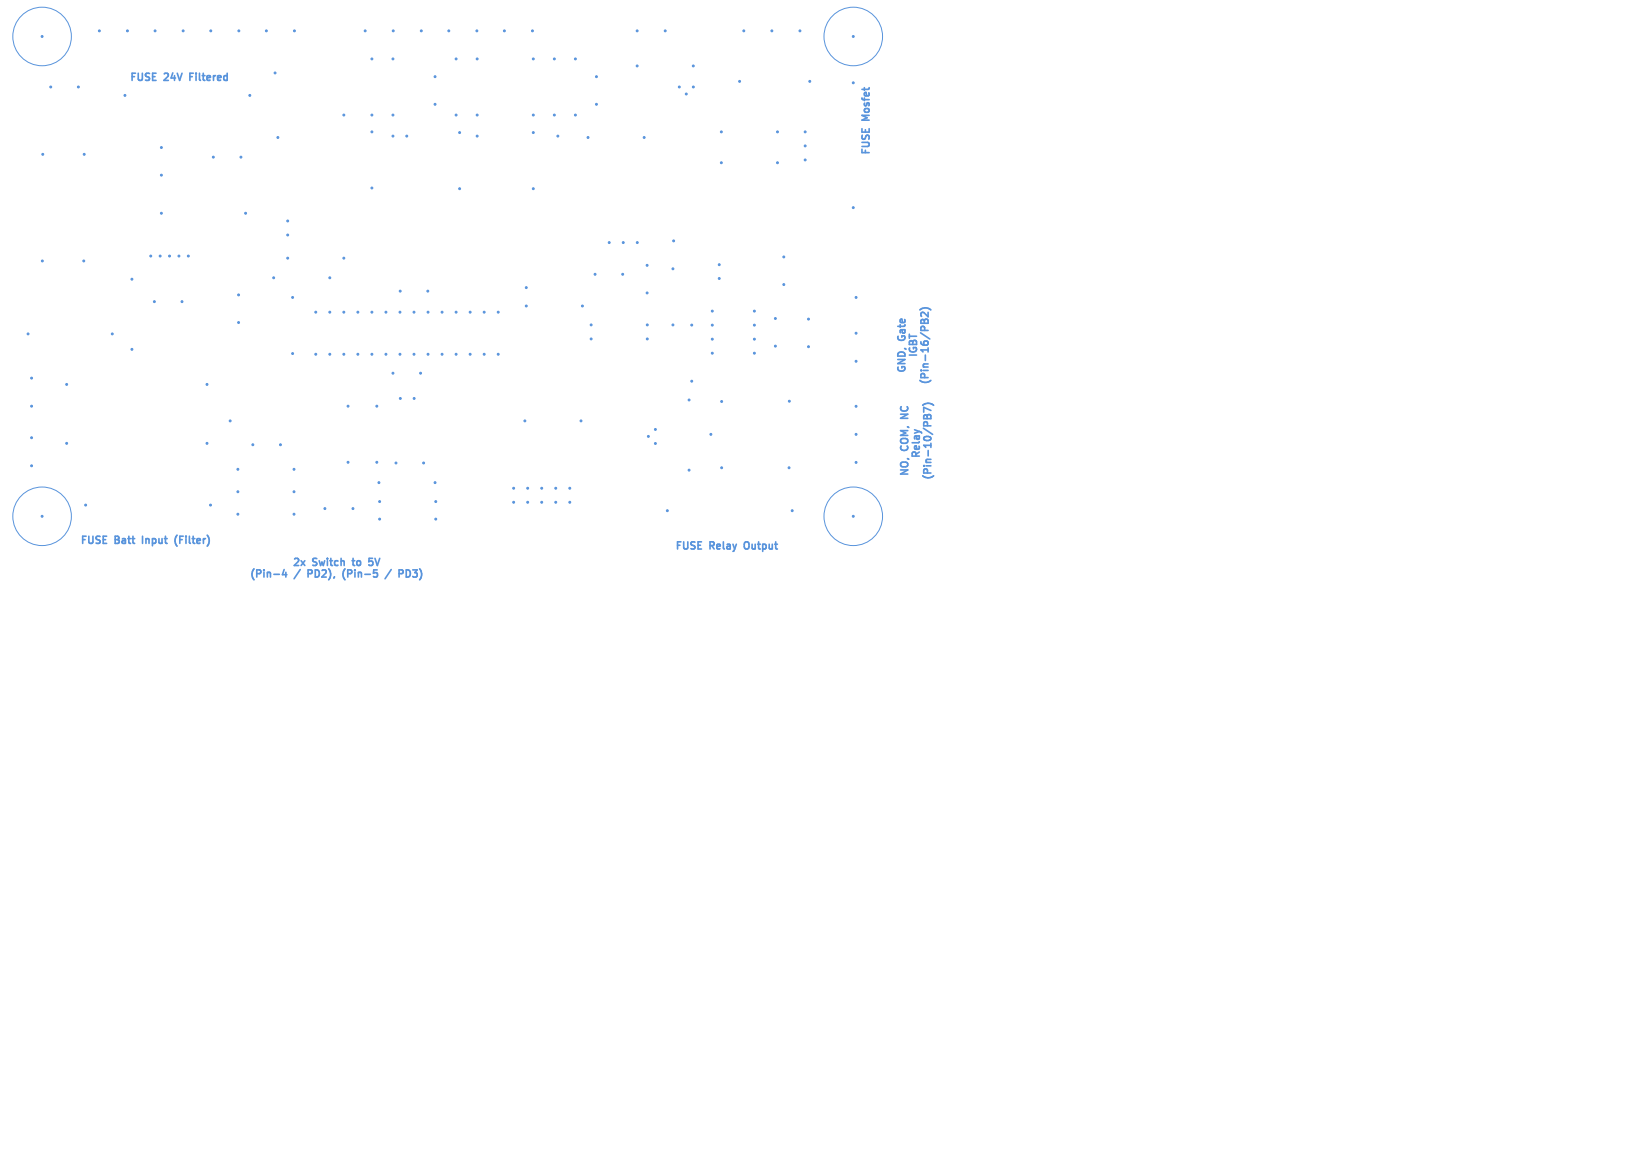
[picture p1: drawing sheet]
<svg xmlns="http://www.w3.org/2000/svg" width="297mm" height="210mm" viewBox="0 0 297 210" stroke-linecap="round" stroke-linejoin="round" font-family="sans-serif">
<defs><g id="words">
<g font-size="1.8" fill="#5994dc">
<text x="23.3" y="14.7">FUSE</text>
<text x="29.8" y="14.7">24V</text>
<text x="35" y="14.7">Filtered</text>
<text x="157.5" y="21.7" transform="rotate(-90 157.5 21.7)">Mosfet</text>
<text x="157.5" y="28.3" transform="rotate(-90 157.5 28.3)">FUSE</text>
<text x="164" y="61.5" transform="rotate(-90 164 61.5)">Gate</text>
<text x="166.1" y="64.9" transform="rotate(-90 166.1 64.9)">IGBT</text>
<text x="164" y="67.8" transform="rotate(-90 164 67.8)">GND,</text>
<text x="168.1" y="69.9" transform="rotate(-90 168.1 69.9)">(Pin-16/PB2)</text>
<text x="164.5" y="75.1" transform="rotate(-90 164.5 75.1)">NC</text>
<text x="164.5" y="81.5" transform="rotate(-90 164.5 81.5)">COM,</text>
<text x="166.6" y="83.2" transform="rotate(-90 166.6 83.2)">Relay</text>
<text x="164.5" y="86.5" transform="rotate(-90 164.5 86.5)">NO,</text>
<text x="168.7" y="87.1" transform="rotate(-90 168.7 87.1)">(Pin-10/PB7)</text>
<text x="14.3" y="98.6">FUSE</text>
<text x="20.9" y="98.6">Batt</text>
<text x="26.4" y="98.6">Input</text>
<text x="33" y="98.6">(Filter)</text>
<text x="122" y="99.6">FUSE</text>
<text x="128.5" y="99.6">Relay</text>
<text x="135.4" y="99.6">Output</text>
<text x="45" y="104.6">(Pin-4</text>
<text x="52.7" y="102.6">2x</text>
<text x="53.4" y="104.6">/</text>
<text x="56.4" y="104.6">PD2),</text>
<text x="56.7" y="102.6">Switch</text>
<text x="63.4" y="104.6">(Pin-5</text>
<text x="64.6" y="102.6">to</text>
<text x="68.1" y="102.6">5V</text>
<text x="71.8" y="104.6">/</text>
<text x="74.8" y="104.6">PD3)</text>
</g>
</g></defs>
<g fill="none" stroke="#5994dc" stroke-width=".3">
<path d="M34.4 13.9h.4M35 13.3h-.6v1.3M166.5 56.1a1.49 1.49 0 0 1 2 0M166.7 58l.3-.2 .3 .3 .1-.3h.3l.3 .2v.5h-1.3zM167.3 58.1v.4M168 56.5v.8l-1-.8-.3 .3 .1 .5M164.3 75l-1.3 .7h1.3M167 73.4a1.49 1.49 0 0 1 2 0M167.2 75.2l.4-.1 .2 .3 .1-.3h.3l.3 .2v.5h-1.3zM167.8 75.4v.4M168.5 74.3l-1.3-.5v.8M25.8 97.1v1.3"/>
<path d="M32 96.9a1.49 1.49 0 0 0 0 2M134.9 98.2a.92 .92 0 0 0 0 1.1M51.4 103.1l-.3 .9h.8M51.7 103.6v.9M55.8 103.9h.5M56.3 103.2h-.5v1.3M62.4 103a1.51 1.51 0 0 0 0 2M63.7 101.5h.5M63.9 101.1l.1 1.2M66.8 101.1h.6M66.8 101.6h.4l.3 .2-.1 .5h-.6M70.8 103.1l-1.1 1.7"/>
<path d="M73.5 103.2a.66 .66 0 0 1 .8 .6 .66 .66 0 0 1-.8 .7z"/>
</g>
<g fill="none" stroke="#5994dc" stroke-width=".18">
<circle cx="7.6" cy="6.6" r="5.3"/>
<circle cx="154.4" cy="6.6" r="5.3"/>
<circle cx="7.6" cy="93.5" r="5.3"/>
<circle cx="154.4" cy="93.5" r="5.3"/>
</g>
<g fill="#5994dc" stroke="#5994dc" stroke-width=".18">
<circle cx="7.6" cy="93.5" r=".17"/>
<circle cx="5.1" cy="60.5" r=".17"/>
<circle cx="20.3" cy="60.5" r=".17"/>
<circle cx="49.8" cy="13.2" r=".17"/>
<circle cx="77.4" cy="52.7" r=".17"/>
<circle cx="72.4" cy="52.7" r=".17"/>
<circle cx="50.3" cy="24.9" r=".17"/>
<circle cx="43.2" cy="53.4" r=".17"/>
<circle cx="43.2" cy="58.4" r=".17"/>
<circle cx="124.7" cy="72.4" r=".17"/>
<circle cx="124.7" cy="85.1" r=".17"/>
<circle cx="154.4" cy="6.6" r=".17"/>
<circle cx="38.6" cy="28.4" r=".17"/>
<circle cx="43.6" cy="28.4" r=".17"/>
<circle cx="52.1" cy="42.5" r=".17"/>
<circle cx="52.1" cy="40" r=".17"/>
<circle cx="144.8" cy="5.6" r=".17"/>
<circle cx="139.7" cy="5.6" r=".17"/>
<circle cx="134.6" cy="5.6" r=".17"/>
<circle cx="96.5" cy="24" r=".17"/>
<circle cx="96.5" cy="34.2" r=".17"/>
<circle cx="68.7" cy="94" r=".17"/>
<circle cx="78.9" cy="94" r=".17"/>
<circle cx="53.2" cy="89" r=".17"/>
<circle cx="43.1" cy="89" r=".17"/>
<circle cx="130.6" cy="23.9" r=".17"/>
<circle cx="140.7" cy="23.9" r=".17"/>
<circle cx="86.4" cy="10.7" r=".17"/>
<circle cx="86.4" cy="20.8" r=".17"/>
<circle cx="67.3" cy="20.8" r=".17"/>
<circle cx="67.3" cy="10.7" r=".17"/>
<circle cx="130.2" cy="50.4" r=".17"/>
<circle cx="130.2" cy="47.9" r=".17"/>
<circle cx="67.3" cy="34" r=".17"/>
<circle cx="67.3" cy="23.9" r=".17"/>
<circle cx="140.3" cy="57.7" r=".17"/>
<circle cx="140.3" cy="62.7" r=".17"/>
<circle cx="121.8" cy="48.7" r=".17"/>
<circle cx="121.8" cy="58.8" r=".17"/>
<circle cx="82.5" cy="20.8" r=".17"/>
<circle cx="82.5" cy="10.7" r=".17"/>
<circle cx="107.7" cy="49.7" r=".17"/>
<circle cx="112.7" cy="49.7" r=".17"/>
<circle cx="107" cy="58.8" r=".17"/>
<circle cx="107" cy="61.4" r=".17"/>
<circle cx="117.1" cy="61.4" r=".17"/>
<circle cx="117.1" cy="58.8" r=".17"/>
<circle cx="22.6" cy="17.3" r=".17"/>
<circle cx="45.2" cy="17.3" r=".17"/>
<circle cx="101" cy="24.6" r=".17"/>
<circle cx="76.7" cy="83.8" r=".17"/>
<circle cx="71.7" cy="83.8" r=".17"/>
<circle cx="15.2" cy="47.2" r=".17"/>
<circle cx="7.7" cy="47.2" r=".17"/>
<circle cx="53" cy="53.8" r=".17"/>
<circle cx="53" cy="64" r=".17"/>
<circle cx="29.2" cy="31.7" r=".17"/>
<circle cx="29.2" cy="26.7" r=".17"/>
<circle cx="154.9" cy="73.6" r=".17"/>
<circle cx="154.9" cy="78.6" r=".17"/>
<circle cx="154.9" cy="83.7" r=".17"/>
<circle cx="15.2" cy="27.9" r=".17"/>
<circle cx="7.7" cy="27.9" r=".17"/>
<circle cx="45.8" cy="80.5" r=".17"/>
<circle cx="50.8" cy="80.5" r=".17"/>
<circle cx="52.1" cy="46.7" r=".17"/>
<circle cx="62.2" cy="46.7" r=".17"/>
<circle cx="5.7" cy="68.5" r=".17"/>
<circle cx="5.7" cy="73.5" r=".17"/>
<circle cx="140.7" cy="29.5" r=".17"/>
<circle cx="130.6" cy="29.5" r=".17"/>
<circle cx="118.6" cy="80.3" r=".17"/>
<circle cx="117.3" cy="79" r=".17"/>
<circle cx="118.6" cy="77.7" r=".17"/>
<circle cx="141.9" cy="51.5" r=".17"/>
<circle cx="141.9" cy="46.5" r=".17"/>
<circle cx="78.7" cy="18.9" r=".17"/>
<circle cx="78.7" cy="13.9" r=".17"/>
<circle cx="154.4" cy="37.6" r=".17"/>
<circle cx="154.4" cy="15" r=".17"/>
<circle cx="110.3" cy="43.9" r=".17"/>
<circle cx="112.8" cy="43.9" r=".17"/>
<circle cx="115.3" cy="43.9" r=".17"/>
<circle cx="107.9" cy="18.9" r=".17"/>
<circle cx="107.9" cy="13.9" r=".17"/>
<circle cx="120.4" cy="5.6" r=".17"/>
<circle cx="115.3" cy="5.6" r=".17"/>
<circle cx="154.4" cy="93.5" r=".17"/>
<circle cx="145.7" cy="29" r=".18"/>
<circle cx="145.7" cy="26.4" r=".18"/>
<circle cx="145.7" cy="23.9" r=".18"/>
<circle cx="23.9" cy="50.5" r=".17"/>
<circle cx="23.9" cy="63.2" r=".17"/>
<circle cx="15.5" cy="91.4" r=".17"/>
<circle cx="38.1" cy="91.4" r=".17"/>
<circle cx="154.9" cy="65.4" r=".17"/>
<circle cx="154.9" cy="60.3" r=".17"/>
<circle cx="125.2" cy="58.9" r=".17"/>
<circle cx="125.2" cy="69" r=".17"/>
<circle cx="14.2" cy="15.7" r=".17"/>
<circle cx="9.2" cy="15.7" r=".17"/>
<circle cx="27.3" cy="46.4" r=".17"/>
<circle cx="29" cy="46.4" r=".17"/>
<circle cx="30.7" cy="46.4" r=".17"/>
<circle cx="32.4" cy="46.4" r=".17"/>
<circle cx="34.1" cy="46.4" r=".17"/>
<circle cx="106.4" cy="24.9" r=".17"/>
<circle cx="116.6" cy="24.9" r=".17"/>
<circle cx="115.3" cy="11.9" r=".17"/>
<circle cx="125.5" cy="11.9" r=".17"/>
<circle cx="78.7" cy="87.4" r=".17"/>
<circle cx="68.6" cy="87.4" r=".17"/>
<circle cx="133.9" cy="14.7" r=".17"/>
<circle cx="146.6" cy="14.7" r=".17"/>
<circle cx="104.1" cy="20.8" r=".17"/>
<circle cx="104.1" cy="10.7" r=".17"/>
<circle cx="5.7" cy="79.2" r=".17"/>
<circle cx="5.7" cy="84.3" r=".17"/>
<circle cx="96.5" cy="10.7" r=".17"/>
<circle cx="96.5" cy="20.8" r=".17"/>
<circle cx="128.7" cy="78.6" r=".18"/>
<circle cx="130.6" cy="84.7" r=".18"/>
<circle cx="142.8" cy="84.7" r=".18"/>
<circle cx="142.9" cy="72.6" r=".17"/>
<circle cx="130.6" cy="72.7" r=".18"/>
<circle cx="146.3" cy="57.8" r=".17"/>
<circle cx="146.3" cy="62.8" r=".17"/>
<circle cx="121.9" cy="43.6" r=".17"/>
<circle cx="86.3" cy="5.6" r=".17"/>
<circle cx="81.2" cy="5.6" r=".17"/>
<circle cx="95.2" cy="55.4" r=".17"/>
<circle cx="105.4" cy="55.4" r=".17"/>
<circle cx="103.1" cy="88.4" r=".17"/>
<circle cx="103.1" cy="90.9" r=".17"/>
<circle cx="100.6" cy="88.4" r=".17"/>
<circle cx="100.6" cy="90.9" r=".17"/>
<circle cx="98" cy="88.4" r=".17"/>
<circle cx="98" cy="90.9" r=".17"/>
<circle cx="95.5" cy="88.4" r=".17"/>
<circle cx="95.5" cy="90.9" r=".17"/>
<circle cx="93" cy="88.4" r=".17"/>
<circle cx="93" cy="90.9" r=".17"/>
<circle cx="117.1" cy="48" r=".17"/>
<circle cx="117.1" cy="53" r=".17"/>
<circle cx="68.2" cy="83.7" r=".17"/>
<circle cx="68.2" cy="73.5" r=".17"/>
<circle cx="57.1" cy="64.1" r=".17"/>
<circle cx="59.7" cy="64.1" r=".17"/>
<circle cx="62.2" cy="64.1" r=".17"/>
<circle cx="64.8" cy="64.1" r=".17"/>
<circle cx="67.3" cy="64.1" r=".17"/>
<circle cx="69.8" cy="64.1" r=".17"/>
<circle cx="72.4" cy="64.1" r=".17"/>
<circle cx="74.9" cy="64.1" r=".17"/>
<circle cx="77.5" cy="64.1" r=".17"/>
<circle cx="80" cy="64.1" r=".17"/>
<circle cx="82.5" cy="64.1" r=".17"/>
<circle cx="85.1" cy="64.1" r=".17"/>
<circle cx="87.6" cy="64.1" r=".17"/>
<circle cx="90.2" cy="64.1" r=".17"/>
<circle cx="90.2" cy="56.5" r=".17"/>
<circle cx="87.6" cy="56.5" r=".17"/>
<circle cx="85.1" cy="56.5" r=".17"/>
<circle cx="82.5" cy="56.5" r=".17"/>
<circle cx="80" cy="56.5" r=".17"/>
<circle cx="77.5" cy="56.5" r=".17"/>
<circle cx="74.9" cy="56.5" r=".17"/>
<circle cx="72.4" cy="56.5" r=".17"/>
<circle cx="69.8" cy="56.5" r=".17"/>
<circle cx="67.3" cy="56.5" r=".17"/>
<circle cx="64.8" cy="56.5" r=".17"/>
<circle cx="62.2" cy="56.5" r=".17"/>
<circle cx="59.7" cy="56.5" r=".17"/>
<circle cx="57.1" cy="56.5" r=".17"/>
<circle cx="72.5" cy="72.1" r=".18"/>
<circle cx="75" cy="72.1" r=".17"/>
<circle cx="71.1" cy="24.6" r=".17"/>
<circle cx="73.6" cy="24.6" r=".17"/>
<circle cx="41.7" cy="76.2" r=".17"/>
<circle cx="100.3" cy="20.8" r=".17"/>
<circle cx="100.3" cy="10.7" r=".17"/>
<circle cx="128.9" cy="56.3" r=".18"/>
<circle cx="128.9" cy="58.9" r=".18"/>
<circle cx="128.9" cy="61.4" r=".18"/>
<circle cx="128.9" cy="63.9" r=".18"/>
<circle cx="136.5" cy="63.9" r=".18"/>
<circle cx="136.5" cy="61.4" r=".18"/>
<circle cx="136.5" cy="58.9" r=".18"/>
<circle cx="136.5" cy="56.3" r=".18"/>
<circle cx="63" cy="83.7" r=".17"/>
<circle cx="63" cy="73.5" r=".17"/>
<circle cx="29.2" cy="38.6" r=".17"/>
<circle cx="44.4" cy="38.6" r=".17"/>
<circle cx="96.4" cy="5.6" r=".17"/>
<circle cx="91.3" cy="5.6" r=".17"/>
<circle cx="76.3" cy="5.6" r=".17"/>
<circle cx="71.2" cy="5.6" r=".17"/>
<circle cx="66.1" cy="5.6" r=".17"/>
<circle cx="27.9" cy="54.6" r=".17"/>
<circle cx="32.9" cy="54.6" r=".17"/>
<circle cx="62.2" cy="20.8" r=".17"/>
<circle cx="83.2" cy="34.2" r=".17"/>
<circle cx="83.2" cy="24" r=".17"/>
<circle cx="43.2" cy="5.6" r=".17"/>
<circle cx="38.2" cy="5.6" r=".17"/>
<circle cx="154.9" cy="53.8" r=".17"/>
<circle cx="23.1" cy="5.6" r=".17"/>
<circle cx="18" cy="5.6" r=".17"/>
<circle cx="7.6" cy="6.6" r=".17"/>
<circle cx="33.1" cy="5.6" r=".17"/>
<circle cx="28.1" cy="5.6" r=".17"/>
<circle cx="53.2" cy="93.1" r=".17"/>
<circle cx="43.1" cy="93.1" r=".17"/>
<circle cx="95.2" cy="52.1" r=".17"/>
<circle cx="71.1" cy="67.6" r=".17"/>
<circle cx="76.1" cy="67.6" r=".17"/>
<circle cx="43.1" cy="85" r=".17"/>
<circle cx="53.2" cy="85" r=".17"/>
<circle cx="86.4" cy="24.6" r=".17"/>
<circle cx="71.1" cy="10.7" r=".17"/>
<circle cx="71.1" cy="20.8" r=".17"/>
<circle cx="125.5" cy="15.7" r=".18"/>
<circle cx="124.2" cy="17" r=".17"/>
<circle cx="122.9" cy="15.7" r=".18"/>
<circle cx="37.5" cy="80.3" r=".17"/>
<circle cx="12.1" cy="80.3" r=".17"/>
<circle cx="12.1" cy="69.6" r=".17"/>
<circle cx="37.5" cy="69.6" r=".17"/>
<circle cx="120.8" cy="92.5" r=".17"/>
<circle cx="143.4" cy="92.5" r=".17"/>
<circle cx="58.8" cy="92.1" r=".17"/>
<circle cx="63.9" cy="92.1" r=".17"/>
<circle cx="68.7" cy="90.8" r=".17"/>
<circle cx="78.9" cy="90.8" r=".17"/>
<circle cx="95" cy="76.2" r=".17"/>
<circle cx="105.2" cy="76.2" r=".17"/>
<circle cx="49.5" cy="50.3" r=".17"/>
<circle cx="59.7" cy="50.3" r=".17"/>
<circle cx="53.3" cy="5.6" r=".17"/>
<circle cx="48.2" cy="5.6" r=".17"/>
</g>
<use href="#words"/>
</svg>
